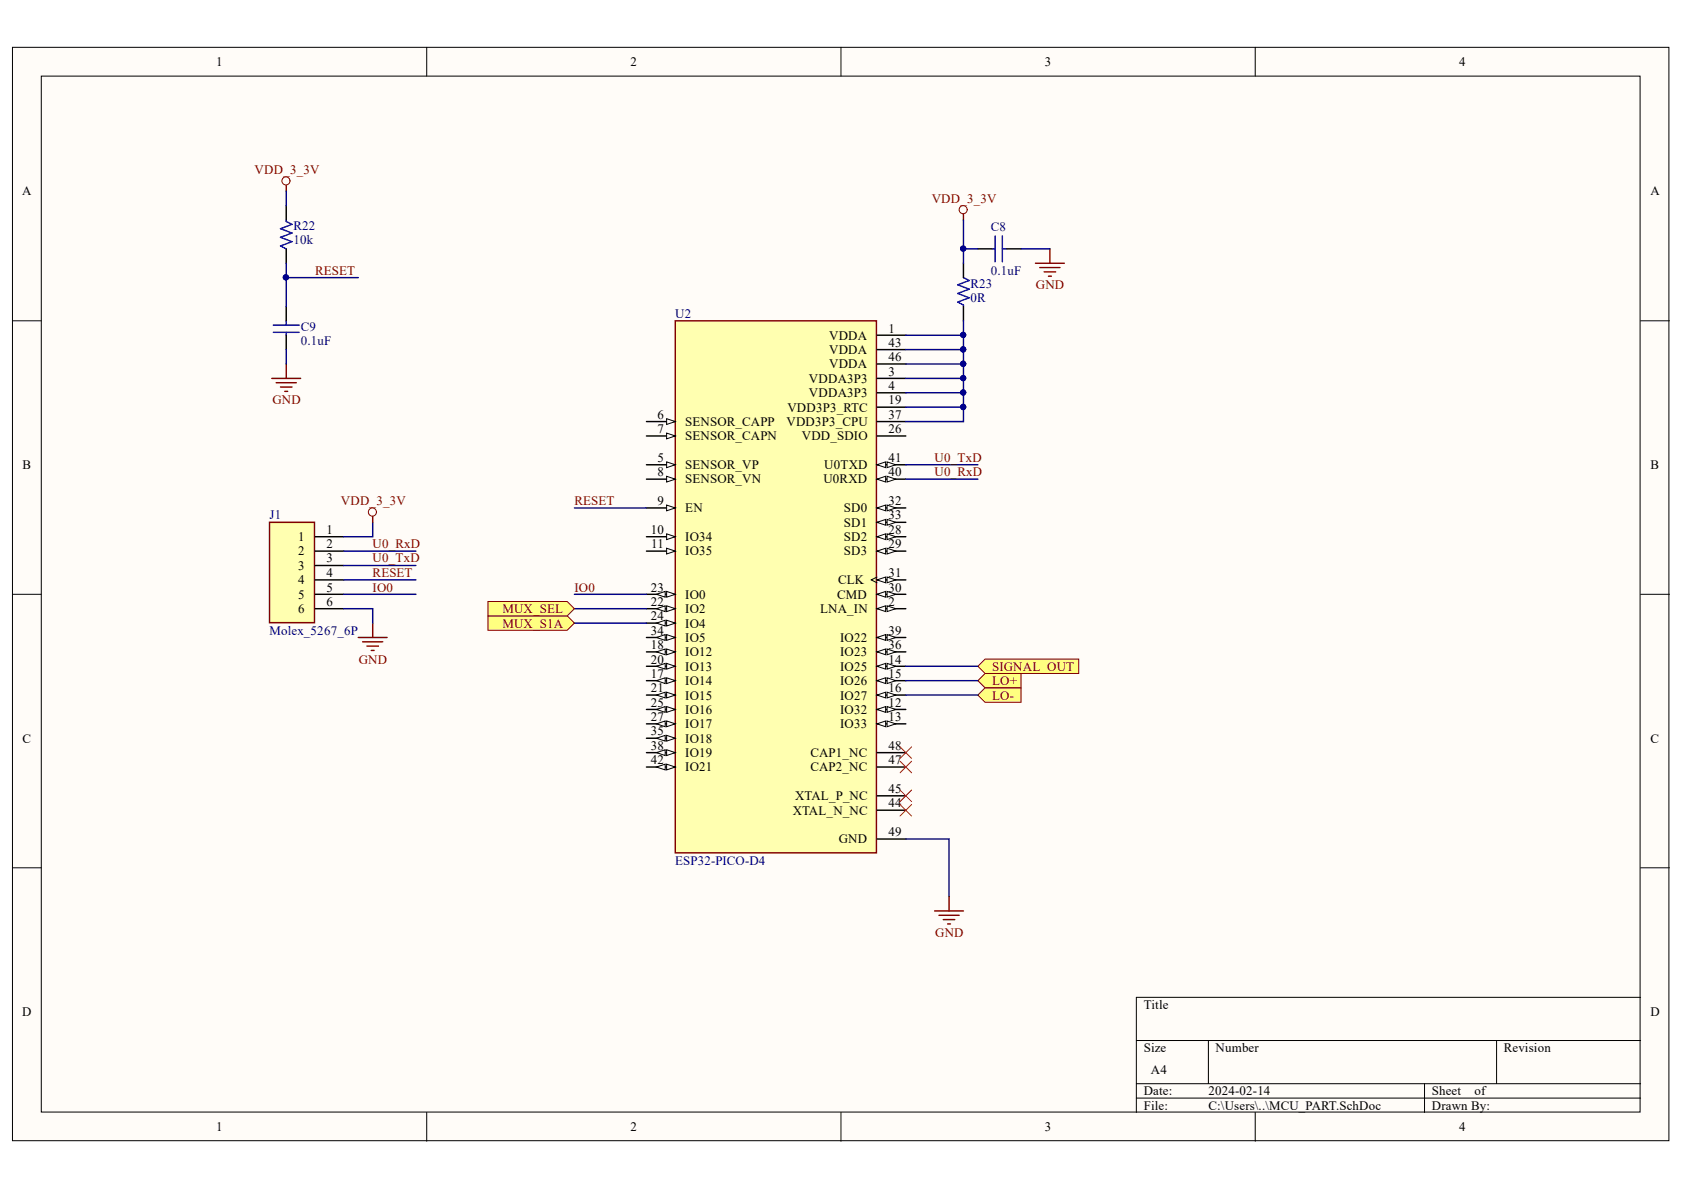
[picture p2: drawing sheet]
<svg xmlns="http://www.w3.org/2000/svg" width="297mm" height="210mm" viewBox="0 0 297 210" stroke-linecap="round" stroke-linejoin="round" font-family="sans-serif">
<defs><g id="words">
<g font-size="2.3">
<text x="38.1" y="11.7">1</text>
<text x="111.2" y="11.7">2</text>
<text x="184.3" y="11.7">3</text>
<text x="257.4" y="11.7">4</text>
<text x="3.9" y="34.5">A</text>
<text x="291.1" y="34.5">A</text>
<text x="146.2" y="59.9">VDDA</text>
<text x="156.7" y="58.7">1</text>
<text x="146.2" y="62.5">VDDA</text>
<text x="146.2" y="65">VDDA</text>
<text x="156.7" y="61.2">43</text>
<text x="156.7" y="63.7">46</text>
<text x="142.7" y="67.5">VDDA3P3</text>
<text x="142.7" y="70.1">VDDA3P3</text>
<text x="156.7" y="66.3">3</text>
<text x="156.7" y="68.8">4</text>
<text x="156.7" y="71.3">19</text>
<text x="116" y="73.9">6</text>
<text x="116" y="76.4">7</text>
<text x="120.9" y="75.1">SENSOR_CAPP</text>
<text x="120.9" y="77.7">SENSOR_CAPN</text>
<text x="138.7" y="75.1">VDD3P3_CPU</text>
<text x="138.9" y="72.6">VDD3P3_RTC</text>
<text x="141.4" y="77.7">VDD_SDIO</text>
<text x="156.7" y="73.9">37</text>
<text x="156.7" y="76.4">26</text>
<text x="4" y="82.7">B</text>
<text x="116" y="81.5">5</text>
<text x="120.9" y="82.7">SENSOR_VP</text>
<text x="145.4" y="82.7">U0TXD</text>
<text x="156.7" y="81.5">41</text>
<text x="291.1" y="82.7">B</text>
<text x="116" y="84">8</text>
<text x="116" y="89.1">9</text>
<text x="120.9" y="85.3">SENSOR_VN</text>
<text x="145.2" y="85.3">U0RXD</text>
<text x="156.7" y="84">40</text>
<text x="156.7" y="89.1">32</text>
<text x="52.6" y="95.4">1</text>
<text x="57.6" y="94.1">1</text>
<text x="114.8" y="94.1">10</text>
<text x="120.9" y="90.3">EN</text>
<text x="120.9" y="95.4">IO34</text>
<text x="148.9" y="90.3">SD0</text>
<text x="148.9" y="92.9">SD1</text>
<text x="148.9" y="95.4">SD2</text>
<text x="156.7" y="91.6">33</text>
<text x="156.7" y="94.1">28</text>
<text x="52.6" y="98">2</text>
<text x="52.6" y="100.5">3</text>
<text x="57.6" y="96.7">2</text>
<text x="57.6" y="99.2">3</text>
<text x="57.6" y="101.8">4</text>
<text x="114.9" y="96.7">11</text>
<text x="120.9" y="98">IO35</text>
<text x="148.9" y="98">SD3</text>
<text x="156.7" y="96.7">29</text>
<text x="156.7" y="101.8">31</text>
<text x="52.6" y="103">4</text>
<text x="52.6" y="105.6">5</text>
<text x="57.6" y="104.4">5</text>
<text x="57.6" y="106.9">6</text>
<text x="114.8" y="104.4">23</text>
<text x="114.8" y="106.9">22</text>
<text x="120.9" y="105.6">IO0</text>
<text x="147.7" y="105.6">CMD</text>
<text x="147.9" y="103">CLK</text>
<text x="156.7" y="104.4">30</text>
<text x="156.7" y="106.9">2</text>
<text x="52.6" y="108.2">6</text>
<text x="114.8" y="109.4">24</text>
<text x="114.8" y="112">34</text>
<text x="120.9" y="108.2">IO2</text>
<text x="120.9" y="110.7">IO4</text>
<text x="120.9" y="113.2">IO5</text>
<text x="144.6" y="108.2">LNA_IN</text>
<text x="148.2" y="113.2">IO22</text>
<text x="156.7" y="112">39</text>
<text x="114.8" y="114.5">18</text>
<text x="114.8" y="117.1">20</text>
<text x="114.8" y="119.6">17</text>
<text x="120.9" y="115.8">IO12</text>
<text x="120.9" y="118.3">IO13</text>
<text x="148.2" y="115.8">IO23</text>
<text x="148.2" y="118.3">IO25</text>
<text x="156.7" y="114.5">36</text>
<text x="156.7" y="117.1">14</text>
<text x="156.7" y="119.6">15</text>
<text x="114.8" y="122.1">21</text>
<text x="114.8" y="124.7">25</text>
<text x="120.9" y="120.9">IO14</text>
<text x="120.9" y="123.4">IO15</text>
<text x="120.9" y="125.9">IO16</text>
<text x="148.2" y="120.9">IO26</text>
<text x="148.2" y="123.4">IO27</text>
<text x="148.2" y="125.9">IO32</text>
<text x="156.7" y="122.1">16</text>
<text x="156.7" y="124.7">12</text>
<text x="4" y="131">C</text>
<text x="114.8" y="127.2">27</text>
<text x="114.8" y="129.7">35</text>
<text x="120.9" y="128.5">IO17</text>
<text x="120.9" y="131">IO18</text>
<text x="148.2" y="128.5">IO33</text>
<text x="156.7" y="127.2">13</text>
<text x="291.1" y="131">C</text>
<text x="114.8" y="132.3">38</text>
<text x="114.8" y="134.8">42</text>
<text x="120.9" y="133.5">IO19</text>
<text x="120.9" y="136.1">IO21</text>
<text x="142.9" y="133.5">CAP1_NC</text>
<text x="142.9" y="136.1">CAP2_NC</text>
<text x="156.7" y="132.3">48</text>
<text x="156.7" y="134.8">47</text>
<text x="139.8" y="143.7">XTAL_N_NC</text>
<text x="140.2" y="141.1">XTAL_P_NC</text>
<text x="156.7" y="139.9">45</text>
<text x="156.7" y="142.4">44</text>
<text x="147.9" y="148.7">GND</text>
<text x="156.7" y="147.5">49</text>
<text x="3.9" y="179.3">D</text>
<text x="201.7" y="178">Title</text>
<text x="291.1" y="179.3">D</text>
<text x="201.7" y="185.6">Size</text>
<text x="214.4" y="185.6">Number</text>
<text x="265.3" y="185.6">Revision</text>
<text x="203" y="189.4">A4</text>
<text x="201.7" y="193.2">Date:</text>
<text x="201.7" y="195.7">File:</text>
<text x="213.2" y="193.2">2024-02-14</text>
<text x="213.2" y="195.7">C:\Users\..\MCU_PART.SchDoc</text>
<text x="252.6" y="193.2">Sheet</text>
<text x="252.6" y="195.7">Drawn By:</text>
<text x="260.1" y="193.2">of</text>
<text x="38.1" y="199.5">1</text>
<text x="111.2" y="199.5">2</text>
<text x="184.3" y="199.5">3</text>
<text x="257.4" y="199.5">4</text>
</g>
<g font-size="2.3" fill="#800000">
<text x="44.9" y="30.7">VDD_3_3V</text>
<text x="164.3" y="35.7">VDD_3_3V</text>
<text x="55.6" y="48.5">RESET</text>
<text x="182.7" y="51">GND</text>
<text x="48" y="71.3">GND</text>
<text x="164.9" y="81.5">U0_TxD</text>
<text x="60.1" y="89.1">VDD_3_3V</text>
<text x="101.3" y="89.1">RESET</text>
<text x="164.9" y="84">U0_RxD</text>
<text x="65.7" y="96.7">U0_RxD</text>
<text x="65.7" y="99.2">U0_TxD</text>
<text x="65.7" y="101.8">RESET</text>
<text x="65.7" y="104.4">IO0</text>
<text x="101.3" y="104.4">IO0</text>
<text x="88.6" y="110.7">MUX_S1A</text>
<text x="88.6" y="108.2">MUX_SEL</text>
<text x="63.3" y="117.1">GND</text>
<text x="175" y="118.3">SIGNAL_OUT</text>
<text x="175" y="120.9">LO+</text>
<text x="175" y="123.4">LO-</text>
<text x="164.9" y="165.3">GND</text>
</g>
<g font-size="2.3" fill="#000080">
<text x="51.8" y="40.6">R22</text>
<text x="174.8" y="40.8">C8</text>
<text x="51.8" y="43.1">10k</text>
<text x="171.2" y="50.8">R23</text>
<text x="171.2" y="53.3">0R</text>
<text x="174.8" y="48.5">0.1uF</text>
<text x="53" y="58.4">C9</text>
<text x="119.1" y="56.1">U2</text>
<text x="53" y="60.9">0.1uF</text>
<text x="47.5" y="91.6">J1</text>
<text x="47.5" y="112">Molex_5267_6P</text>
<text x="119.1" y="152.5">ESP32-PICO-D4</text>
</g>
</g></defs>
<g fill="#fffcf8" stroke="#000" stroke-width=".18">
<path d="M2.2 8.3h292.2v192.9h-292.2z"/>
<path d="M7.3 13.4h282v182.8h-282z"/>
</g>
<g fill="none" stroke="#000" stroke-width=".18">
<path d="M75.3 8.3v5.1M148.3 8.3v5.1M221.4 8.3v5.1M2.2 56.6h5.1M289.4 56.6h5.1M2.2 104.8h5.1M289.4 104.8h5.1M2.2 153.1h5.1M289.4 153.1h5.1M289.4 175.9h-89v20.3M75.3 196.2v5.1M148.3 196.2v5.1"/>
<path d="M200.4 183.5h89M200.4 191.2h89M200.4 193.7h89M213.1 183.5v7.7M221.4 196.2v5.1M251.3 191.2v5M264 183.5v7.7"/>
</g>
<path d="M119.1 56.6h35.5v93.8h-35.5z" fill="#ffffb0" stroke="#800000" stroke-width=".25"/>
<path d="M114 74.4h5.1" fill="none" stroke="#000" stroke-width=".25"/>
<path d="M117.6 73.9l1.5 .5-1.5 .5z" fill="#fffcf8"/>
<path d="M117.6 73.9l1.5 .5-1.5 .5z" fill="none" stroke="#000" stroke-width=".18"/>
<path d="M114 76.9h5.1" fill="none" stroke="#000" stroke-width=".25"/>
<path d="M117.6 76.4l1.5 .5-1.5 .5z" fill="#fffcf8"/>
<path d="M117.6 76.4l1.5 .5-1.5 .5z" fill="none" stroke="#000" stroke-width=".18"/>
<path d="M114 82h5.1" fill="none" stroke="#000" stroke-width=".25"/>
<path d="M117.6 81.5l1.5 .5-1.5 .5z" fill="#fffcf8"/>
<path d="M117.6 81.5l1.5 .5-1.5 .5z" fill="none" stroke="#000" stroke-width=".18"/>
<path d="M114 84.5h5.1" fill="none" stroke="#000" stroke-width=".25"/>
<path d="M117.6 84l1.5 .5-1.5 .5z" fill="#fffcf8"/>
<path d="M117.6 84l1.5 .5-1.5 .5z" fill="none" stroke="#000" stroke-width=".18"/>
<path d="M114 89.6h5.1" fill="none" stroke="#000" stroke-width=".25"/>
<path d="M117.6 89.1l1.5 .5-1.5 .5z" fill="#fffcf8"/>
<path d="M117.6 89.1l1.5 .5-1.5 .5z" fill="none" stroke="#000" stroke-width=".18"/>
<path d="M114 94.7h5.1" fill="none" stroke="#000" stroke-width=".25"/>
<path d="M117.6 94.2l1.5 .5-1.5 .5z" fill="#fffcf8"/>
<path d="M117.6 94.2l1.5 .5-1.5 .5z" fill="none" stroke="#000" stroke-width=".18"/>
<path d="M114 97.2h5.1" fill="none" stroke="#000" stroke-width=".25"/>
<path d="M117.6 96.7l1.5 .5-1.5 .5z" fill="#fffcf8"/>
<path d="M117.6 96.7l1.5 .5-1.5 .5z" fill="none" stroke="#000" stroke-width=".18"/>
<path d="M114 104.8h5.1" fill="none" stroke="#000" stroke-width=".25"/>
<path d="M117.6 104.3l1.5 .5-1.5 .5z" fill="#fffcf8"/>
<path d="M117.6 104.3l1.5 .5-1.5 .5z" fill="none" stroke="#000" stroke-width=".18"/>
<path d="M115.8 104.8l1.5-.5v1z" fill="#fffcf8"/>
<path d="M115.8 104.8l1.5-.5v1z" fill="none" stroke="#000" stroke-width=".18"/>
<path d="M114 107.4h5.1" fill="none" stroke="#000" stroke-width=".25"/>
<path d="M117.6 106.9l1.5 .5-1.5 .5z" fill="#fffcf8"/>
<path d="M117.6 106.9l1.5 .5-1.5 .5z" fill="none" stroke="#000" stroke-width=".18"/>
<path d="M115.8 107.4l1.5-.5v1z" fill="#fffcf8"/>
<path d="M115.8 107.4l1.5-.5v1z" fill="none" stroke="#000" stroke-width=".18"/>
<path d="M114 109.9h5.1" fill="none" stroke="#000" stroke-width=".25"/>
<path d="M117.6 109.4l1.5 .5-1.5 .5z" fill="#fffcf8"/>
<path d="M117.6 109.4l1.5 .5-1.5 .5z" fill="none" stroke="#000" stroke-width=".18"/>
<path d="M115.8 109.9l1.5-.5v1z" fill="#fffcf8"/>
<path d="M115.8 109.9l1.5-.5v1z" fill="none" stroke="#000" stroke-width=".18"/>
<path d="M114 112.4h5.1" fill="none" stroke="#000" stroke-width=".25"/>
<path d="M117.6 111.9l1.5 .5-1.5 .6z" fill="#fffcf8"/>
<path d="M117.6 111.9l1.5 .5-1.5 .6z" fill="none" stroke="#000" stroke-width=".18"/>
<path d="M115.8 112.4l1.5-.5v1.1z" fill="#fffcf8"/>
<path d="M115.8 112.4l1.5-.5v1.1z" fill="none" stroke="#000" stroke-width=".18"/>
<path d="M114 115h5.1" fill="none" stroke="#000" stroke-width=".25"/>
<path d="M117.6 114.5l1.5 .5-1.5 .5z" fill="#fffcf8"/>
<path d="M117.6 114.5l1.5 .5-1.5 .5z" fill="none" stroke="#000" stroke-width=".18"/>
<path d="M115.8 115l1.5-.5v1z" fill="#fffcf8"/>
<path d="M115.8 115l1.5-.5v1z" fill="none" stroke="#000" stroke-width=".18"/>
<path d="M114 117.5h5.1" fill="none" stroke="#000" stroke-width=".25"/>
<path d="M117.6 117l1.5 .5-1.5 .5z" fill="#fffcf8"/>
<path d="M117.6 117l1.5 .5-1.5 .5z" fill="none" stroke="#000" stroke-width=".18"/>
<path d="M115.8 117.5l1.5-.5v1z" fill="#fffcf8"/>
<path d="M115.8 117.5l1.5-.5v1z" fill="none" stroke="#000" stroke-width=".18"/>
<path d="M114 120.1h5.1" fill="none" stroke="#000" stroke-width=".25"/>
<path d="M117.6 119.6l1.5 .5-1.5 .5z" fill="#fffcf8"/>
<path d="M117.6 119.6l1.5 .5-1.5 .5z" fill="none" stroke="#000" stroke-width=".18"/>
<path d="M115.8 120.1l1.5-.5v1z" fill="#fffcf8"/>
<path d="M115.8 120.1l1.5-.5v1z" fill="none" stroke="#000" stroke-width=".18"/>
<path d="M114 122.6h5.1" fill="none" stroke="#000" stroke-width=".25"/>
<path d="M117.6 122.1l1.5 .5-1.5 .5z" fill="#fffcf8"/>
<path d="M117.6 122.1l1.5 .5-1.5 .5z" fill="none" stroke="#000" stroke-width=".18"/>
<path d="M115.8 122.6l1.5-.5v1z" fill="#fffcf8"/>
<path d="M115.8 122.6l1.5-.5v1z" fill="none" stroke="#000" stroke-width=".18"/>
<path d="M114 125.1h5.1" fill="none" stroke="#000" stroke-width=".25"/>
<path d="M117.6 124.6l1.5 .5-1.5 .5z" fill="#fffcf8"/>
<path d="M117.6 124.6l1.5 .5-1.5 .5z" fill="none" stroke="#000" stroke-width=".18"/>
<path d="M115.8 125.1l1.5-.5v1z" fill="#fffcf8"/>
<path d="M115.8 125.1l1.5-.5v1z" fill="none" stroke="#000" stroke-width=".18"/>
<path d="M114 127.7h5.1" fill="none" stroke="#000" stroke-width=".25"/>
<path d="M117.6 127.2l1.5 .5-1.5 .5z" fill="#fffcf8"/>
<path d="M117.6 127.2l1.5 .5-1.5 .5z" fill="none" stroke="#000" stroke-width=".18"/>
<path d="M115.8 127.7l1.5-.5v1z" fill="#fffcf8"/>
<path d="M115.8 127.7l1.5-.5v1z" fill="none" stroke="#000" stroke-width=".18"/>
<path d="M114 130.2h5.1" fill="none" stroke="#000" stroke-width=".25"/>
<path d="M117.6 129.7l1.5 .5-1.5 .5z" fill="#fffcf8"/>
<path d="M117.6 129.7l1.5 .5-1.5 .5z" fill="none" stroke="#000" stroke-width=".18"/>
<path d="M115.8 130.2l1.5-.5v1z" fill="#fffcf8"/>
<path d="M115.8 130.2l1.5-.5v1z" fill="none" stroke="#000" stroke-width=".18"/>
<path d="M114 132.8h5.1" fill="none" stroke="#000" stroke-width=".25"/>
<path d="M117.6 132.2l1.5 .6-1.5 .5z" fill="#fffcf8"/>
<path d="M117.6 132.2l1.5 .6-1.5 .5z" fill="none" stroke="#000" stroke-width=".18"/>
<path d="M115.8 132.8l1.5-.6v1.1z" fill="#fffcf8"/>
<path d="M115.8 132.8l1.5-.6v1.1z" fill="none" stroke="#000" stroke-width=".18"/>
<path d="M114 135.3h5.1" fill="none" stroke="#000" stroke-width=".25"/>
<path d="M117.6 134.8l1.5 .5-1.5 .5z" fill="#fffcf8"/>
<path d="M117.6 134.8l1.5 .5-1.5 .5z" fill="none" stroke="#000" stroke-width=".18"/>
<path d="M115.8 135.3l1.5-.5v1z" fill="#fffcf8"/>
<path d="M115.8 135.3l1.5-.5v1z" fill="none" stroke="#000" stroke-width=".18"/>
<path d="M154.7 59.1h5.1M154.7 61.7h5.1M154.7 64.2h5.1M154.7 66.7h5.1M154.7 69.3h5.1M154.7 71.8h5.1M154.7 74.4h5.1M154.7 76.9h5.1M154.7 82h5.1" fill="none" stroke="#000" stroke-width=".25"/>
<path d="M154.7 82l1.5-.5v1z" fill="#fffcf8"/>
<path d="M154.7 82l1.5-.5v1z" fill="none" stroke="#000" stroke-width=".18"/>
<path d="M156.5 81.5l1.5 .5-1.5 .5z" fill="#fffcf8"/>
<path d="M156.5 81.5l1.5 .5-1.5 .5z" fill="none" stroke="#000" stroke-width=".18"/>
<path d="M154.7 84.5h5.1" fill="none" stroke="#000" stroke-width=".25"/>
<path d="M154.7 84.5l1.5-.5v1z" fill="#fffcf8"/>
<path d="M154.7 84.5l1.5-.5v1z" fill="none" stroke="#000" stroke-width=".18"/>
<path d="M156.5 84l1.5 .5-1.5 .5z" fill="#fffcf8"/>
<path d="M156.5 84l1.5 .5-1.5 .5z" fill="none" stroke="#000" stroke-width=".18"/>
<path d="M154.7 89.6h5.1" fill="none" stroke="#000" stroke-width=".25"/>
<path d="M154.7 89.6l1.5-.5v1z" fill="#fffcf8"/>
<path d="M154.7 89.6l1.5-.5v1z" fill="none" stroke="#000" stroke-width=".18"/>
<path d="M156.5 89.1l1.5 .5-1.5 .5z" fill="#fffcf8"/>
<path d="M156.5 89.1l1.5 .5-1.5 .5z" fill="none" stroke="#000" stroke-width=".18"/>
<path d="M154.7 92.1h5.1" fill="none" stroke="#000" stroke-width=".25"/>
<path d="M154.7 92.1l1.5-.5v1z" fill="#fffcf8"/>
<path d="M154.7 92.1l1.5-.5v1z" fill="none" stroke="#000" stroke-width=".18"/>
<path d="M156.5 91.6l1.5 .5-1.5 .5z" fill="#fffcf8"/>
<path d="M156.5 91.6l1.5 .5-1.5 .5z" fill="none" stroke="#000" stroke-width=".18"/>
<path d="M154.7 94.7h5.1" fill="none" stroke="#000" stroke-width=".25"/>
<path d="M154.7 94.7l1.5-.5v1z" fill="#fffcf8"/>
<path d="M154.7 94.7l1.5-.5v1z" fill="none" stroke="#000" stroke-width=".18"/>
<path d="M156.5 94.2l1.5 .5-1.5 .5z" fill="#fffcf8"/>
<path d="M156.5 94.2l1.5 .5-1.5 .5z" fill="none" stroke="#000" stroke-width=".18"/>
<path d="M154.7 97.2h5.1" fill="none" stroke="#000" stroke-width=".25"/>
<path d="M154.7 97.2l1.5-.5v1z" fill="#fffcf8"/>
<path d="M154.7 97.2l1.5-.5v1z" fill="none" stroke="#000" stroke-width=".18"/>
<path d="M156.5 96.7l1.5 .5-1.5 .5z" fill="#fffcf8"/>
<path d="M156.5 96.7l1.5 .5-1.5 .5zM154.7 101.8l-1 .5 1 .5" fill="none" stroke="#000" stroke-width=".18"/>
<path d="M154.7 102.3h5.1" fill="none" stroke="#000" stroke-width=".25"/>
<path d="M154.7 102.3l1.5-.5v1z" fill="#fffcf8"/>
<path d="M154.7 102.3l1.5-.5v1z" fill="none" stroke="#000" stroke-width=".18"/>
<path d="M156.5 101.8l1.5 .5-1.5 .5z" fill="#fffcf8"/>
<path d="M156.5 101.8l1.5 .5-1.5 .5z" fill="none" stroke="#000" stroke-width=".18"/>
<path d="M154.7 104.8h5.1" fill="none" stroke="#000" stroke-width=".25"/>
<path d="M154.7 104.8l1.5-.5v1z" fill="#fffcf8"/>
<path d="M154.7 104.8l1.5-.5v1z" fill="none" stroke="#000" stroke-width=".18"/>
<path d="M156.5 104.3l1.5 .5-1.5 .5z" fill="#fffcf8"/>
<path d="M156.5 104.3l1.5 .5-1.5 .5z" fill="none" stroke="#000" stroke-width=".18"/>
<path d="M154.7 107.4h5.1" fill="none" stroke="#000" stroke-width=".25"/>
<path d="M154.7 107.4l1.5-.5v1z" fill="#fffcf8"/>
<path d="M154.7 107.4l1.5-.5v1z" fill="none" stroke="#000" stroke-width=".18"/>
<path d="M156.5 106.9l1.5 .5-1.5 .5z" fill="#fffcf8"/>
<path d="M156.5 106.9l1.5 .5-1.5 .5z" fill="none" stroke="#000" stroke-width=".18"/>
<path d="M154.7 112.4h5.1" fill="none" stroke="#000" stroke-width=".25"/>
<path d="M154.7 112.4l1.5-.5v1.1z" fill="#fffcf8"/>
<path d="M154.7 112.4l1.5-.5v1.1z" fill="none" stroke="#000" stroke-width=".18"/>
<path d="M156.5 111.9l1.5 .5-1.5 .6z" fill="#fffcf8"/>
<path d="M156.5 111.9l1.5 .5-1.5 .6z" fill="none" stroke="#000" stroke-width=".18"/>
<path d="M154.7 115h5.1" fill="none" stroke="#000" stroke-width=".25"/>
<path d="M154.7 115l1.5-.5v1z" fill="#fffcf8"/>
<path d="M154.7 115l1.5-.5v1z" fill="none" stroke="#000" stroke-width=".18"/>
<path d="M156.5 114.5l1.5 .5-1.5 .5z" fill="#fffcf8"/>
<path d="M156.5 114.5l1.5 .5-1.5 .5z" fill="none" stroke="#000" stroke-width=".18"/>
<path d="M154.7 117.5h5.1" fill="none" stroke="#000" stroke-width=".25"/>
<path d="M154.7 117.5l1.5-.5v1z" fill="#fffcf8"/>
<path d="M154.7 117.5l1.5-.5v1z" fill="none" stroke="#000" stroke-width=".18"/>
<path d="M156.5 117l1.5 .5-1.5 .5z" fill="#fffcf8"/>
<path d="M156.5 117l1.5 .5-1.5 .5z" fill="none" stroke="#000" stroke-width=".18"/>
<path d="M154.7 120.1h5.1" fill="none" stroke="#000" stroke-width=".25"/>
<path d="M154.7 120.1l1.5-.5v1z" fill="#fffcf8"/>
<path d="M154.7 120.1l1.5-.5v1z" fill="none" stroke="#000" stroke-width=".18"/>
<path d="M156.5 119.6l1.5 .5-1.5 .5z" fill="#fffcf8"/>
<path d="M156.5 119.6l1.5 .5-1.5 .5z" fill="none" stroke="#000" stroke-width=".18"/>
<path d="M154.7 122.6h5.1" fill="none" stroke="#000" stroke-width=".25"/>
<path d="M154.7 122.6l1.5-.5v1z" fill="#fffcf8"/>
<path d="M154.7 122.6l1.5-.5v1z" fill="none" stroke="#000" stroke-width=".18"/>
<path d="M156.5 122.1l1.5 .5-1.5 .5z" fill="#fffcf8"/>
<path d="M156.5 122.1l1.5 .5-1.5 .5z" fill="none" stroke="#000" stroke-width=".18"/>
<path d="M154.7 125.1h5.1" fill="none" stroke="#000" stroke-width=".25"/>
<path d="M154.7 125.1l1.5-.5v1z" fill="#fffcf8"/>
<path d="M154.7 125.1l1.5-.5v1z" fill="none" stroke="#000" stroke-width=".18"/>
<path d="M156.5 124.6l1.5 .5-1.5 .5z" fill="#fffcf8"/>
<path d="M156.5 124.6l1.5 .5-1.5 .5z" fill="none" stroke="#000" stroke-width=".18"/>
<path d="M154.7 127.7h5.1" fill="none" stroke="#000" stroke-width=".25"/>
<path d="M154.7 127.7l1.5-.5v1z" fill="#fffcf8"/>
<path d="M154.7 127.7l1.5-.5v1z" fill="none" stroke="#000" stroke-width=".18"/>
<path d="M156.5 127.2l1.5 .5-1.5 .5z" fill="#fffcf8"/>
<path d="M156.5 127.2l1.5 .5-1.5 .5z" fill="none" stroke="#000" stroke-width=".18"/>
<path d="M154.7 132.8h5.1M154.7 135.3h5.1M154.7 140.4h5.1M154.7 142.9h5.1M154.7 148h5.1" fill="none" stroke="#000" stroke-width=".25"/>
<path d="M47.5 92.1h8v17.7h-8z" fill="#ffffb0" stroke="#800000" stroke-width=".25"/>
<path d="M50.5 36.3v2.5M50.5 43.9v2.5M50.5 54v2.6M50.5 59.1v2.6M172.5 43.9h2.5M177.6 43.9h2.5M55.6 94.7h5.1M55.6 97.2h5.1M55.6 99.8h5.1M55.6 102.3h5.1M55.6 104.8h5.1M55.6 107.4h5.1" fill="none" stroke="#000" stroke-width=".25"/>
<g fill="none" stroke="#800000" stroke-width=".25">
<path d="M50.5 32.7v1M169.9 37.8v1M182.6 46.4h5.1M183.4 47.2h3.6M184.2 48h2M184.9 48.7h.5M185.2 43.9v2.5M47.9 66.7h5.1M48.7 67.5h3.6M49.5 68.3h2M50.2 69h.5M50.5 64.2v2.5"/>
<path d="M65.7 91.1v1M63.2 112.4h5.1M64 113.2h3.5M64.7 114h2.1M65.5 114.7h.5M65.7 109.9v2.5M167.4 158.1v2.6M164.9 160.7h5M165.6 161.4h3.6M166.4 162.2h2M167.1 163h.6"/>
</g>
<g fill="none" stroke="#000080" stroke-width=".25">
<path d="M50.5 33.7v2.6M50.5 46.4v7.6M50.5 49h12.7M169.9 43.9h2.6M180.1 43.9h5.1M50.5 61.7v2.5M159.8 61.7h10.1M159.8 64.2h10.1M159.8 66.7h10.1M159.8 69.3h10.1M159.8 71.8h10.1M60.7 97.2h12.7"/>
<path d="M60.7 99.8h12.7M65.7 92.1v2.6h-5M101.3 89.6h12.7M159.8 82h12.7M159.8 84.5h12.7M60.7 107.4h5v2.5M60.7 102.3h12.7M60.7 104.8h12.7M101.3 104.8h12.7M159.8 148h7.6v10.1"/>
</g>
<path d="M158.8 139.4l2 2M158.8 134.3l2 2M158.8 131.7l2 2.1M160.8 139.4l-2 2M160.8 134.3l-2 2M160.8 131.7l-2 2.1M158.8 141.9l2 2M160.8 141.9l-2 2" fill="none" stroke="#f00" stroke-width=".18"/>
<g fill="#000080" stroke="#000080" stroke-width=".18">
<circle cx="169.9" cy="61.6" r=".46"/>
<circle cx="169.9" cy="64.2" r=".46"/>
<circle cx="169.9" cy="66.7" r=".46"/>
<circle cx="169.9" cy="69.2" r=".46"/>
<circle cx="169.9" cy="71.8" r=".46"/>
<circle cx="169.9" cy="43.8" r=".46"/>
<circle cx="50.4" cy="48.9" r=".46"/>
</g>
<g fill="none" stroke="#800000" stroke-width=".18">
<circle cx="50.4" cy="31.9" r=".71"/>
<circle cx="169.9" cy="37" r=".71"/>
<circle cx="65.7" cy="90.3" r=".72"/>
</g>
<path d="M50.5 38.8v.3l1 .5-2 .7 2 .8-2 .8 2 .7-2 .8 1 .5M48.2 57.4h4.6M48.2 58.6h4.6M50.5 56.6v.8M50.5 58.6v.5M175 43.9h.5M175.5 41.6v4.6M176.8 43.9h.8M176.8 41.6v4.6" fill="none" stroke="#00f" stroke-width=".25"/>
<g fill="#ffff80" stroke="#800000" stroke-width=".18">
<path d="M172.5 117.5l1.3-1.2h16.5v2.5h-16.5z" fill-rule="evenodd"/>
<path d="M172.5 120.1l1.3-1.3h6.3v2.5h-6.3z" fill-rule="evenodd"/>
<path d="M172.5 122.6l1.3-1.3h6.3v2.6h-6.3z" fill-rule="evenodd"/>
</g>
<path d="M101.3 107.4h12.7M101.3 109.9h12.7M159.8 117.5h12.7M159.8 120.1h12.7M159.8 122.6h12.7" fill="none" stroke="#000080" stroke-width=".25"/>
<g fill="#ffff80" stroke="#800000" stroke-width=".18">
<path d="M86.1 108.6h13.9l1.3 1.3-1.3 1.3h-13.9z" fill-rule="evenodd"/>
<path d="M86.1 106.1h13.9l1.3 1.3-1.3 1.2h-13.9z" fill-rule="evenodd"/>
</g>
<path d="M169.9 49l1.1 .5-2.1 .7 2.1 .8-2.1 .8 2.1 .7-2.1 .8 1 .5v.2" fill="none" stroke="#00f" stroke-width=".25"/>
<path d="M169.9 46.4v2.6M169.9 54v2.6" fill="none" stroke="#000" stroke-width=".25"/>
<path d="M169.9 38.8v7.6M159.8 59.1h10.1v15.3h-10.1M169.9 56.6v2.5" fill="none" stroke="#000080" stroke-width=".25"/>
<g fill="#000080" stroke="#000080" stroke-width=".18">
<circle cx="169.9" cy="71.8" r=".46"/>
<circle cx="169.9" cy="69.2" r=".46"/>
<circle cx="169.9" cy="66.7" r=".46"/>
<circle cx="169.9" cy="64.2" r=".46"/>
<circle cx="169.9" cy="61.6" r=".46"/>
<circle cx="169.9" cy="59.1" r=".46"/>
<circle cx="169.9" cy="43.8" r=".46"/>
</g>
<use href="#words"/>
</svg>
